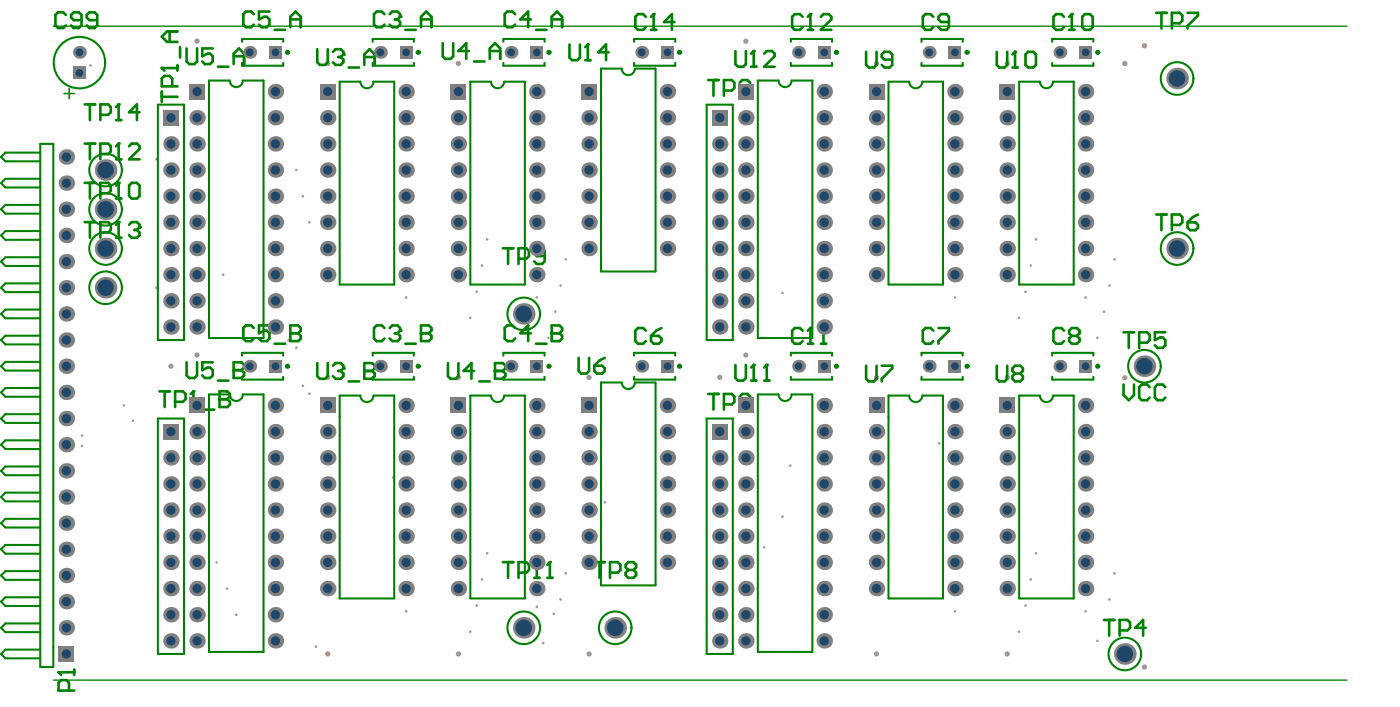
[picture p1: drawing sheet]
<svg xmlns="http://www.w3.org/2000/svg" width="453mm" height="229mm" viewBox="0 0 453 229" stroke-linecap="round" stroke-linejoin="round" font-family="sans-serif">
<g fill="#a6968d">
<circle cx="253.2" cy="167" r=".42"/>
<circle cx="253.2" cy="94.7" r=".42"/>
<circle cx="247.2" cy="177" r=".42"/>
<circle cx="255.7" cy="150.6" r=".42"/>
<circle cx="303.9" cy="143.4" r=".42"/>
<circle cx="43" cy="136" r=".42"/>
<circle cx="40.1" cy="131.1" r=".42"/>
<circle cx="26.6" cy="140.8" r=".42"/>
<circle cx="26.6" cy="144.2" r=".42"/>
<circle cx="50.6" cy="51.5" r=".42"/>
<circle cx="50.6" cy="93" r=".42"/>
<circle cx="195.7" cy="162.4" r=".42"/>
<circle cx="127.2" cy="154.4" r=".42"/>
<circle cx="100.1" cy="127.3" r=".42"/>
<circle cx="29.3" cy="21.2" r=".42"/>
<circle cx="360.6" cy="83.9" r=".42"/>
<circle cx="109.9" cy="134.7" r=".42"/>
<circle cx="287.5" cy="134.7" r=".42"/>
<circle cx="102.2" cy="209.1" r=".42"/>
<circle cx="106" cy="211.5" r=".85"/>
<circle cx="232.9" cy="122" r=".85"/>
<circle cx="190.6" cy="122" r=".85"/>
<circle cx="357.5" cy="200.5" r=".42"/>
<circle cx="355.1" cy="207.2" r=".42"/>
<circle cx="358.9" cy="193.8" r=".42"/>
<circle cx="360.6" cy="185.4" r=".42"/>
<circle cx="179.2" cy="198.5" r=".42"/>
<circle cx="175.8" cy="207.9" r=".42"/>
<circle cx="181.4" cy="193.8" r=".42"/>
<circle cx="183" cy="185.4" r=".42"/>
<circle cx="173.7" cy="196.2" r=".42"/>
<circle cx="76.4" cy="198.8" r=".42"/>
<circle cx="73.4" cy="190.3" r=".42"/>
<circle cx="70.1" cy="181.8" r=".42"/>
<circle cx="72.2" cy="88.8" r=".42"/>
<circle cx="55.3" cy="118.4" r=".85"/>
<circle cx="63.8" cy="114.8" r=".85"/>
<circle cx="100.1" cy="71.9" r=".42"/>
<circle cx="98" cy="63.4" r=".42"/>
<circle cx="98" cy="124.8" r=".42"/>
<circle cx="95.9" cy="55" r=".42"/>
<circle cx="95.9" cy="112.4" r=".42"/>
<circle cx="93.4" cy="110" r=".42"/>
<circle cx="131.4" cy="96.2" r=".42"/>
<circle cx="173.7" cy="96.2" r=".42"/>
<circle cx="131.4" cy="197.7" r=".42"/>
<circle cx="309" cy="197.7" r=".42"/>
<circle cx="351.3" cy="197.7" r=".42"/>
<circle cx="351.3" cy="96.2" r=".42"/>
<circle cx="309" cy="96.2" r=".42"/>
<circle cx="363.9" cy="122.1" r=".85"/>
<circle cx="370.3" cy="14.8" r=".85"/>
<circle cx="363.9" cy="20.5" r=".85"/>
<circle cx="370.3" cy="215.7" r=".85"/>
<circle cx="106" cy="20.5" r=".85"/>
<circle cx="148.3" cy="20.5" r=".85"/>
<circle cx="283.6" cy="20.5" r=".85"/>
<circle cx="325.9" cy="20.5" r=".85"/>
<circle cx="325.9" cy="122" r=".85"/>
<circle cx="283.6" cy="122" r=".85"/>
<circle cx="106" cy="122" r=".85"/>
<circle cx="241.3" cy="13.3" r=".85"/>
<circle cx="241.3" cy="114.8" r=".85"/>
<circle cx="148.3" cy="122" r=".85"/>
<circle cx="63.8" cy="13.3" r=".85"/>
<circle cx="190.6" cy="211.5" r=".85"/>
<circle cx="148.3" cy="211.5" r=".85"/>
<circle cx="283.6" cy="211.5" r=".85"/>
<circle cx="325.9" cy="211.5" r=".85"/>
<circle cx="355.1" cy="109.2" r=".42"/>
<circle cx="357.2" cy="100.8" r=".42"/>
<circle cx="358.9" cy="92.3" r=".42"/>
<circle cx="183" cy="83.9" r=".42"/>
<circle cx="181.4" cy="92.3" r=".42"/>
<circle cx="179.7" cy="100.8" r=".42"/>
<circle cx="177.5" cy="109.2" r=".42"/>
<circle cx="152.1" cy="204.3" r=".42"/>
<circle cx="154.2" cy="195.8" r=".42"/>
<circle cx="155.9" cy="187.3" r=".42"/>
<circle cx="157.6" cy="178.9" r=".42"/>
<circle cx="329.7" cy="204.3" r=".42"/>
<circle cx="331.8" cy="195.8" r=".42"/>
<circle cx="333.5" cy="187.3" r=".42"/>
<circle cx="335.2" cy="178.9" r=".42"/>
<circle cx="329.7" cy="102.8" r=".42"/>
<circle cx="331.8" cy="94.3" r=".42"/>
<circle cx="333.5" cy="85.9" r=".42"/>
<circle cx="335.2" cy="77.4" r=".42"/>
<circle cx="157.6" cy="77.4" r=".42"/>
<circle cx="155.9" cy="85.9" r=".42"/>
<circle cx="154.2" cy="94.3" r=".42"/>
<circle cx="152.1" cy="102.8" r=".42"/>
</g>
<g fill="none" stroke="#008000" stroke-width=".67">
<path d="M78.3 13.5v-.9h13.3v.9M120.6 13.5v-.9h13.3v.9M162.9 13.5v-.9h13.3v.9M205.1 13.5v-.9h13.4v.9M255.9 13.5v-.9h13.3v.9M298.2 13.5v-.9h13.3v.9M340.4 13.5v-.9h13.4v.9M51.1 33.8h8.4v76.2h-8.4zM74.3 26h-6.7v83.3h17.7v-83.3h-6.7M78.3 20.3v1h13.3v-1M116.6 26.4h-6.7v65.6h17.6v-65.6h-6.7M120.6 20.3v1h13.3v-1"/>
<path d="M158.9 26.4h-6.7v65.6h17.6v-65.6h-6.7M162.9 20.3v1h13.3v-1M201.2 22.2h-6.7v65.6h17.6v-65.6h-6.7M205.1 20.3v1h13.4v-1M228.6 33.8h8.5v76.2h-8.5zM251.9 26h-6.7v83.3h17.6v-83.3h-6.7M255.9 20.3v1h13.3v-1M294.2 26.4h-6.7v65.6h17.6v-65.6h-6.7M298.2 20.3v1h13.3v-1M336.5 26.4h-6.8v65.6h17.7v-65.6h-6.7M340.4 20.3v1h13.4v-1M13 46.5h4.2v169.2h-4.2z"/>
<path d="M13 57.8h-11.3l-1.4 1.4 1.4 1.4h11.3M13 49.3h-11.3l-1.4 1.5 1.4 1.4h11.3M13 74.7h-11.3l-1.4 1.4 1.4 1.4h11.3M13 66.3h-11.3l-1.4 1.4 1.4 1.4h11.3M13 91.6h-11.3l-1.4 1.4 1.4 1.5h11.3M13 83.2h-11.3l-1.4 1.4 1.4 1.4h11.3M13 117h-11.3l-1.4 1.4 1.4 1.4h11.3M13 108.5h-11.3l-1.4 1.5 1.4 1.4h11.3M13 100.1h-11.3l-1.4 1.4 1.4 1.4h11.3M78.3 115v-.9h13.3v.9M120.6 115v-.9h13.3v.9M162.9 115v-.9h13.3v.9"/>
<path d="M205.1 115v-.9h13.4v.9M255.9 115v-.9h13.3v.9M298.2 115v-.9h13.3v.9M340.4 115v-.9h13.4v.9M13 133.9h-11.3l-1.4 1.4 1.4 1.4h11.3M13 125.5h-11.3l-1.4 1.4 1.4 1.4h11.3M51.1 135.3h8.4v76.2h-8.4zM74.3 127.5h-6.7v83.3h17.7v-83.3h-6.7M78.3 121.8v.9h13.3v-.9M116.6 127.9h-6.7v65.6h17.6v-65.6h-6.7M120.6 121.8v.9h13.3v-.9M158.9 127.9h-6.7v65.6h17.6v-65.6h-6.7"/>
<path d="M162.9 121.8v.9h13.3v-.9M201.2 123.7h-6.7v65.6h17.6v-65.6h-6.7M205.1 121.8v.9h13.4v-.9M228.6 135.3h8.5v76.2h-8.5zM251.9 127.5h-6.7v83.3h17.6v-83.3h-6.7M255.9 121.8v.9h13.3v-.9M294.2 127.9h-6.7v65.6h17.6v-65.6h-6.7M298.2 121.8v.9h13.3v-.9M336.5 127.9h-6.8v65.6h17.7v-65.6h-6.7M340.4 121.8v.9h13.4v-.9M13 159.3h-11.3l-1.4 1.4 1.4 1.4h11.3M13 150.8h-11.3l-1.4 1.4 1.4 1.5h11.3"/>
<path d="M13 142.4h-11.3l-1.4 1.4 1.4 1.4h11.3M13 176.2h-11.3l-1.4 1.4 1.4 1.4h11.3M13 167.8h-11.3l-1.4 1.4 1.4 1.4h11.3M13 193.1h-11.3l-1.4 1.4 1.4 1.4h11.3M13 184.7h-11.3l-1.4 1.4 1.4 1.4h11.3M13 210h-11.3l-1.4 1.5 1.4 1.4h11.3M13 201.6h-11.3l-1.4 1.4 1.4 1.4h11.3"/>
</g>
<path d="M17.2 8.5h418.6M17.2 219.9h418.6" fill="none" stroke="#008000" stroke-width=".42"/>
<path d="M20.7 30.2h3.3M22.4 28.6v3.3" fill="none" stroke="#008000" stroke-width=".5"/>
<path d="M374.1 4.2h3.4M375.8 4.2v5M379.2 7.5h2.5l.8-.8v-1.7l-.8-.8h-2.5v5M384.2 4.2h3.4v.8l-3.4 3.4v.8M27.4 71.8h3.4M29.1 71.8v5.1M32.5 75.2h2.5l.9-.8v-1.7l-.9-.9h-2.5v5.1M37.5 76.9h1.7M38.4 71.8v5.1" fill="none" stroke="#008000" stroke-width=".85"/>
<circle cx="38.4" cy="71.8" r=".42" fill="#008000"/>
<path d="M38.4 71.8l-.9 .9M41.8 72.7l.8-.9h1.7l.8 .9v.8" fill="none" stroke="#008000" stroke-width=".85"/>
<circle cx="45.1" cy="73.5" r=".42" fill="#008000"/>
<path d="M27.4 59.1h3.4M29.1 59.1v5.1M38.4 59.1v5.1M32.5 62.5h2.5l.9-.8v-1.7l-.9-.9h-2.5v5.1M37.5 64.2h1.7M43.5 74.4h.8M44.3 74.4l.8 .8v.8l-.8 .9h-1.7l-.8-.9M45.1 73.5l-.8 .9" fill="none" stroke="#008000" stroke-width=".85"/>
<circle cx="38.4" cy="59.1" r=".42" fill="#008000"/>
<path d="M27.4 46.4h3.4M29.1 46.4v5.1M32.5 49.8h2.5l.9-.8v-1.7l-.9-.9h-2.5v5.1M37.5 51.5h1.7M38.4 59.1l-.9 .9M38.4 46.4v5.1M42.6 59.1h1.7l.8 .9v3.4l-.8 .8h-1.7l-.8-.8v-3.4z" fill="none" stroke="#008000" stroke-width=".85"/>
<circle cx="38.4" cy="46.4" r=".42" fill="#008000"/>
<g fill="none" stroke="#008000" stroke-width=".85">
<path d="M27.4 33.8h3.4M29.1 33.8v5M32.5 37.1h2.5l.9-.8v-1.7l-.9-.8h-2.5v5M37.5 38.8h1.7M38.4 33.8v5M38.4 46.4l-.9 .9M41.8 47.3l.8-.9h1.7l.8 .9v.8l-3.3 3.4h3.3M192.3 181.8h3.4M194 181.8v5M197.4 185.1h2.5l.8-.8v-1.7l-.8-.8h-2.5v5M203.3 184.3l-.9-.8v-.9l.9-.8h1.7l.8 .8v.9l-.8 .8M203.3 184.3l-.9 .8v.9l.9 .8h1.7l.8-.8v-.9l-.8-.8"/>
<path d="M203.3 184.3h1.7"/>
</g>
<circle cx="38.4" cy="33.8" r=".42" fill="#008000"/>
<path d="M38.4 33.8l-.9 .8M45.1 36.3h-3.3l2.5-2.5v5M162.7 80.3h3.4M164.4 80.3v5M167.8 83.7h2.5l.8-.9v-1.7l-.8-.8h-2.5v5M176.2 82.8h-2.5l-.9-.8v-.9l.9-.8h1.7l.8 .8v3.4l-.8 .8h-1.7l-.9-.8M162.7 181.8h3.4M164.4 181.8v5M167.8 185.1h2.5l.8-.8v-1.7l-.8-.8h-2.5v5M172.8 186.8h1.7M173.7 181.8v5" fill="none" stroke="#008000" stroke-width=".85"/>
<circle cx="173.7" cy="181.8" r=".42" fill="#008000"/>
<path d="M173.7 181.8l-.9 .8M177.1 186.8h1.7M177.9 181.8v5" fill="none" stroke="#008000" stroke-width=".85"/>
<circle cx="177.9" cy="181.8" r=".42" fill="#008000"/>
<path d="M229.2 25.9h3.3M230.8 25.9v5.1M234.2 29.3h2.6l.8-.9v-1.7l-.8-.8h-2.6v5.1M239.3 26.7l.8-.8h1.7l.9 .8v.9M177.9 181.8l-.8 .8" fill="none" stroke="#008000" stroke-width=".85"/>
<circle cx="242.7" cy="27.6" r=".42" fill="#008000"/>
<path d="M241 28.4h.8M241.8 28.4l.9 .9v.8l-.9 .9h-1.7l-.8-.9M242.7 27.6l-.9 .8M51.6 126.5h3.4M53.3 126.5v5.1M56.7 129.9h2.5l.8-.8v-1.7l-.8-.9h-2.5v5.1M61.7 131.6h1.7M62.6 126.5v5.1M229.2 127.4h3.3M230.8 127.4v5.1M234.2 130.8h2.6l.8-.9v-1.7l-.8-.8h-2.6v5.1M239.3 128.2l.8-.8h1.7l.9 .8v.9l-3.4 3.4h3.4" fill="none" stroke="#008000" stroke-width=".85"/>
<circle cx="62.6" cy="126.5" r=".42" fill="#008000"/>
<path d="M62.6 126.5l-.9 .9M66 132.5h3.3M71 126.5v5.1h2.6l.8-.8v-.9l-.8-.8h-2.6" fill="none" stroke="#008000" stroke-width=".85"/>
<circle cx="71" cy="129.1" r=".42" fill="#008000"/>
<path d="M52.3 29.6v3.4M52.3 31.3h5.1M52.3 22h5.1M55.7 27.9v-2.5l-.8-.9h-1.7l-.9 .9v2.5h5.1M57.4 21.2v1.6M71 126.5h2.6l.8 .9v.8l-.8 .9h-2.6" fill="none" stroke="#008000" stroke-width=".85"/>
<circle cx="52.3" cy="22" r=".42" fill="#008000"/>
<path d="M54.9 10.2v3.3M57.4 10.2h-3.4l-1.7 1.7 1.7 1.6h3.4M58.3 15.2v3.4M208.9 5.4l-.8-.8h-1.7l-.8 .8v3.4l.8 .9h1.7l.8-.9M210.6 9.7h1.7M211.5 4.6v5.1M52.3 22l.9 .8" fill="none" stroke="#008000" stroke-width=".85"/>
<circle cx="211.5" cy="4.6" r=".42" fill="#008000"/>
<path d="M211.5 4.6l-.9 .8M218.2 7.1h-3.3l2.5-2.5v5.1M259.7 5.4l-.9-.8h-1.7l-.8 .8v3.4l.8 .9h1.7l.9-.9M261.4 9.7h1.7M262.2 4.6v5.1" fill="none" stroke="#008000" stroke-width=".85"/>
<circle cx="262.2" cy="4.6" r=".42" fill="#008000"/>
<path d="M262.2 4.6l-.8 .8M265.6 5.4l.8-.8h1.7l.9 .8v.9l-3.4 3.4h3.4M259.7 106.9l-.9-.8h-1.7l-.8 .8v3.4l.8 .8h1.7l.9-.8M261.4 111.1h1.7M262.2 106.1v5" fill="none" stroke="#008000" stroke-width=".85"/>
<circle cx="262.2" cy="106.1" r=".42" fill="#008000"/>
<path d="M262.2 106.1l-.8 .8M265.6 111.1h1.7M266.4 106.1v5" fill="none" stroke="#008000" stroke-width=".85"/>
<circle cx="266.4" cy="106.1" r=".42" fill="#008000"/>
<path d="M344.2 5.4l-.8-.8h-1.7l-.8 .8v3.4l.8 .9h1.7l.8-.9M345.9 9.7h1.7M346.8 4.6v5.1M266.4 106.1l-.8 .8" fill="none" stroke="#008000" stroke-width=".85"/>
<circle cx="346.8" cy="4.6" r=".42" fill="#008000"/>
<g fill="none" stroke="#008000" stroke-width=".85">
<path d="M302 5.4l-.9-.8h-1.7l-.8 .8v3.4l.8 .9h1.7l.9-.9M307 7.1h-2.5l-.9-.8v-.9l.9-.8h1.7l.8 .8v3.4l-.8 .9h-1.7l-.9-.9M346.8 4.6l-.9 .8M351 4.6h1.7l.8 .8v3.4l-.8 .9h-1.7l-.8-.9v-3.4zM82.1 106.1l-.8-.9h-1.7l-.9 .9v3.4l.9 .8h1.7l.8-.8M87.2 105.2h-3.4v2.6l1.7-.9h.8l.9 .9v1.7l-.9 .8h-1.7l-.8-.8M88.9 111.1h3.3M93.9 105.2v5.1h2.6l.8-.8v-.9l-.8-.8h-2.6M208.9 106.9l-.8-.8h-1.7l-.8 .8v3.4l.8 .8h1.7l.8-.8M210.6 108.6h2.6l.8 .9v.8l-.8 .8h-1.7l-.9-.8zM214 106.1l-1.7 .8-1.7 1.7M302 106.9l-.9-.8h-1.7l-.8 .8v3.4l.8 .8h1.7l.9-.8"/>
<path d="M303.6 106.1h3.4v.8l-3.4 3.4v.8M344.2 106.9l-.8-.8h-1.7l-.8 .8v3.4l.8 .8h1.7l.8-.8M346.8 108.6l-.9-.8v-.9l.9-.8h1.7l.8 .8v.9l-.8 .8M346.8 108.6l-.9 .9v.8l.9 .8h1.7l.8-.8v-.8l-.8-.9M346.8 108.6h1.7"/>
</g>
<circle cx="93.9" cy="107.8" r=".42" fill="#008000"/>
<path d="M82.1 4.6l-.8-.9h-1.7l-.9 .9v3.4l.9 .8h1.7l.8-.8M87.2 3.7h-3.4v2.6l1.7-.9h.8l.9 .9v1.7l-.9 .8h-1.7l-.8-.8M88.9 9.7h3.3M93.9 8.8v-3.4l1.7-1.7 1.7 1.7v3.4M93.9 6.3h3.4M93.9 105.2h2.6l.8 .9v.8l-.8 .9h-2.6M166.7 106.1l-.9-.9h-1.7l-.8 .9v3.4l.8 .8h1.7l.9-.8M171.7 107.8h-3.3l2.5-2.6v5.1M173.4 111.1h3.4M178.5 105.2v5.1h2.5l.9-.8v-.9l-.9-.8h-2.5" fill="none" stroke="#008000" stroke-width=".85"/>
<circle cx="178.5" cy="107.8" r=".42" fill="#008000"/>
<path d="M166.7 4.6l-.9-.9h-1.7l-.8 .9v3.4l.8 .8h1.7l.9-.8M171.7 6.3h-3.3l2.5-2.6v5.1M173.4 9.7h3.4M178.5 8.8v-3.4l1.7-1.7 1.7 1.7v3.4M178.5 6.3h3.4M124.4 106.1l-.9-.9h-1.7l-.8 .9v3.4l.8 .8h1.7l.9-.8M126.1 106.1l.8-.9h1.7l.9 .9v.8M178.5 105.2h2.5l.9 .9v.8l-.9 .9h-2.5" fill="none" stroke="#008000" stroke-width=".85"/>
<circle cx="129.5" cy="106.9" r=".42" fill="#008000"/>
<path d="M127.8 107.8h.8M128.6 107.8l.9 .8v.9l-.9 .8h-1.7l-.8-.8M129.5 106.9l-.9 .9M131.1 111.1h3.4M136.2 105.2v5.1h2.6l.8-.8v-.9l-.8-.8h-2.6" fill="none" stroke="#008000" stroke-width=".85"/>
<circle cx="136.2" cy="107.8" r=".42" fill="#008000"/>
<path d="M124.4 4.6l-.9-.9h-1.7l-.8 .9v3.4l.8 .8h1.7l.9-.8M126.1 4.6l.8-.9h1.7l.9 .9v.8M136.2 105.2h2.6l.8 .9v.8l-.8 .9h-2.6" fill="none" stroke="#008000" stroke-width=".85"/>
<circle cx="129.5" cy="5.4" r=".42" fill="#008000"/>
<g fill="none" stroke="#008000" stroke-width=".85">
<path d="M127.8 6.3h.8M128.6 6.3l.9 .8v.9l-.9 .8h-1.7l-.8-.8M129.5 5.4l-.9 .9M131.1 9.7h3.4M136.2 6.3h3.4M136.2 8.8v-3.4l1.7-1.7 1.7 1.7v3.4M184.3 14.4v4.2l.8 .9h1.7l.8-.9v-4.2M189.3 19.5h1.7M190.2 14.4v5.1M374.1 69.4h3.4M375.8 69.4v5M379.2 72.7h2.5l.8-.8v-1.7l-.8-.8h-2.5v5"/>
<path d="M384.2 71.9h2.6l.8 .8v.9l-.8 .8h-1.7l-.9-.8zM387.6 69.4l-1.7 .8-1.7 1.7M363.5 107.4h3.4M365.2 107.4v5.1M368.6 110.8h2.5l.9-.8v-1.7l-.9-.9h-2.5v5.1M377 107.4h-3.3v2.6l1.7-.9h.8l.8 .9v1.6l-.8 .9h-1.7l-.8-.9M363.5 124.3v3.4l1.7 1.7 1.7-1.7v-3.4M372 125.2l-.9-.9h-1.7l-.8 .9v3.4l.8 .8h1.7l.9-.8M377 125.2l-.8-.9h-1.7l-.8 .9v3.4l.8 .8h1.7l.8-.8M357.2 200.5h3.4M358.9 200.5v5M362.2 203.8h2.6l.8-.8v-1.7l-.8-.8h-2.6v5"/>
<path d="M370.7 203h-3.4l2.6-2.5v5"/>
</g>
<circle cx="190.2" cy="14.4" r=".42" fill="#008000"/>
<path d="M21.3 4.8l-.8-.8h-1.7l-.9 .8v3.4l.9 .9h1.7l.8-.9M26.4 6.5h-2.6l-.8-.8v-.9l.8-.8h1.7l.9 .8v3.4l-.9 .9h-1.7l-.8-.9M31.5 6.5h-2.6l-.8-.8v-.9l.8-.8h1.7l.9 .8v3.4l-.9 .9h-1.7l-.8-.9M190.2 14.4l-.9 .8M196.9 16.9h-3.3l2.5-2.5v5.1M322.5 16.8v4.2l.8 .8h1.7l.9-.8v-4.2M328.4 16.8v5M327.6 21.8h1.7" fill="none" stroke="#008000" stroke-width=".85"/>
<circle cx="328.4" cy="16.8" r=".42" fill="#008000"/>
<path d="M237.9 16.5v4.2l.9 .9h1.7l.8-.9v-4.2M243.9 16.5v5.1M328.4 16.8l-.8 .8M332.6 16.8h1.7l.9 .8v3.4l-.9 .8h-1.7l-.8-.8v-3.4zM243 21.6h1.7" fill="none" stroke="#008000" stroke-width=".85"/>
<circle cx="243.9" cy="16.5" r=".42" fill="#008000"/>
<path d="M243.9 16.5l-.9 .8M247.2 17.3l.9-.8h1.7l.8 .8v.9l-3.4 3.4h3.4M237.9 118v4.2l.9 .9h1.7l.8-.9v-4.2M243.9 118v5.1M243 123.1h1.7" fill="none" stroke="#008000" stroke-width=".85"/>
<circle cx="243.9" cy="118" r=".42" fill="#008000"/>
<path d="M243.9 118l-.9 .8M248.1 118v5.1M247.2 123.1h1.7" fill="none" stroke="#008000" stroke-width=".85"/>
<circle cx="248.1" cy="118" r=".42" fill="#008000"/>
<g fill="none" stroke="#008000" stroke-width=".85">
<path d="M280.2 16.8v4.2l.9 .8h1.7l.8-.8v-4.2M288.7 19.3h-2.6l-.8-.9v-.8l.8-.8h1.7l.9 .8v3.4l-.9 .8h-1.7l-.8-.8M60.4 117.1v4.3l.8 .8h1.7l.9-.8v-4.3M68.8 117.1h-3.4v2.6l1.7-.9h.9l.8 .9v1.7l-.8 .8h-1.7l-.9-.8M75.6 117.1v5.1h2.5l.9-.8v-.9l-.9-.8h-2.5M187.2 115.7v4.2l.9 .9h1.6l.9-.9v-4.2M192.3 118.2h2.5l.9 .9v.8l-.9 .9h-1.7l-.8-.9zM195.7 115.7l-1.7 .9-1.7 1.6M248.1 118l-.9 .8M280.2 118.2v4.3l.9 .8h1.7l.8-.8v-4.3M285.3 118.2h3.4v.9l-3.4 3.4v.8M322.5 118.2v4.3l.8 .8h1.7l.9-.8v-4.3"/>
<path d="M70.5 123.1h3.4M328.4 120.8l-.8 .8v.9l.8 .8h1.7l.9-.8v-.9l-.9-.8M328.4 120.8l-.8-.9v-.8l.8-.9h1.7l.9 .9v.8l-.9 .9M328.4 120.8h1.7"/>
</g>
<circle cx="75.6" cy="119.7" r=".42" fill="#008000"/>
<path d="M60.4 15.7v4.2l.8 .8h1.7l.9-.8v-4.2M68.8 15.7h-3.4v2.5l1.7-.9h.9l.8 .9v1.7l-.8 .8h-1.7l-.9-.8M75.6 18.2h3.4M70.5 21.6h3.4M75.6 20.7v-3.4l1.7-1.6 1.7 1.6v3.4M75.6 117.1h2.5l.9 .9v.8l-.9 .9h-2.5M144.9 117.4v4.2l.9 .9h1.7l.8-.9v-4.2M153.4 119.9h-3.4l2.5-2.5v5.1M160.1 117.4v5.1h2.6l.8-.9v-.8l-.8-.9h-2.6M155.1 123.3h3.4" fill="none" stroke="#008000" stroke-width=".85"/>
<circle cx="160.1" cy="119.9" r=".42" fill="#008000"/>
<path d="M143.2 14v4.2l.9 .8h1.7l.8-.8v-4.2M151.7 16.5h-3.4l2.6-2.5v5M153.4 19.9h3.4M158.5 16.5h3.3M158.5 19v-3.3l1.7-1.7 1.6 1.7v3.3M102.7 117.4v4.2l.8 .9h1.7l.8-.9v-4.2M107.7 118.2l.9-.8h1.7l.8 .8v.9M160.1 117.4h2.6l.8 .8v.9l-.8 .8h-2.6" fill="none" stroke="#008000" stroke-width=".85"/>
<circle cx="111.1" cy="119.1" r=".42" fill="#008000"/>
<path d="M109.4 119.9h.9M110.3 119.9l.8 .9v.8l-.8 .9h-1.7l-.9-.9M111.1 119.1l-.8 .8M117.9 117.4v5.1h2.5l.9-.9v-.8l-.9-.9h-2.5M112.8 123.3h3.4" fill="none" stroke="#008000" stroke-width=".85"/>
<circle cx="117.9" cy="119.9" r=".42" fill="#008000"/>
<path d="M102.7 15.9v4.2l.8 .9h1.7l.8-.9v-4.2M107.7 16.8l.9-.9h1.7l.8 .9v.8M117.9 117.4h2.5l.9 .8v.9l-.9 .8h-2.5" fill="none" stroke="#008000" stroke-width=".85"/>
<circle cx="111.1" cy="17.6" r=".42" fill="#008000"/>
<path d="M109.4 18.4h.9M110.3 18.4l.8 .9v.8l-.8 .9h-1.7l-.9-.9M111.1 17.6l-.8 .8M117.9 18.4h3.4M112.8 21.8h3.4M117.9 21v-3.4l1.7-1.7 1.7 1.7v3.4M18.9 217.4h5.1M24 216.5v1.7M22.3 223.3v-2.5l-.8-.9h-1.7l-.9 .9v2.5h5.1" fill="none" stroke="#008000" stroke-width=".85"/>
<circle cx="18.9" cy="217.4" r=".42" fill="#008000"/>
<path d="M18.9 217.4l.9 .8" fill="none" stroke="#008000" stroke-width=".85"/>
<g fill="none" stroke="#008000" stroke-width=".67">
<path d="M74.3 26a2.11 2.11 0 0 0 2.1 2.2 2.11 2.11 0 0 0 2.2-2.2M116.6 26.4a2.11 2.11 0 0 0 2.1 2.1 2.11 2.11 0 0 0 2.1-2.1M158.9 26.4a2.11 2.11 0 0 0 2.1 2.1 2.11 2.11 0 0 0 2.1-2.1M201.2 22.2a2.11 2.11 0 0 0 2.1 2.1 2.11 2.11 0 0 0 2.1-2.1M251.9 26a2.11 2.11 0 0 0 2.1 2.2 2.11 2.11 0 0 0 2.1-2.2M294.2 26.4a2.11 2.11 0 0 0 2.1 2.1 2.11 2.11 0 0 0 2.1-2.1M336.5 26.4a2.11 2.11 0 0 0 2.1 2.1 2.11 2.11 0 0 0 2.1-2.1M74.3 127.5a2.11 2.11 0 0 0 2.1 2.2 2.11 2.11 0 0 0 2.2-2.2M116.6 127.9a2.11 2.11 0 0 0 2.1 2.1 2.11 2.11 0 0 0 2.1-2.1M158.9 127.9a2.11 2.11 0 0 0 2.1 2.1 2.11 2.11 0 0 0 2.1-2.1M201.2 123.7a2.11 2.11 0 0 0 2.1 2.1 2.11 2.11 0 0 0 2.1-2.1M251.9 127.5a2.11 2.11 0 0 0 2.1 2.2 2.11 2.11 0 0 0 2.1-2.2"/>
<path d="M294.2 127.9a2.11 2.11 0 0 0 2.1 2.1 2.11 2.11 0 0 0 2.1-2.1M336.5 127.9a2.11 2.11 0 0 0 2.1 2.1 2.11 2.11 0 0 0 2.1-2.1"/>
<circle cx="25.7" cy="20.3" r="8.3"/>
<circle cx="380.8" cy="25.4" r="5.3"/>
<circle cx="34.2" cy="55" r="5.3"/>
<circle cx="34.2" cy="67.7" r="5.3"/>
<circle cx="34.2" cy="80.4" r="5.3"/>
<circle cx="34.2" cy="93" r="5.3"/>
<circle cx="380.8" cy="80.4" r="5.3"/>
<circle cx="169.5" cy="101.5" r="5.3"/>
<circle cx="370.3" cy="118.4" r="5.3"/>
<circle cx="169.5" cy="203" r="5.3"/>
<circle cx="199" cy="203" r="5.3"/>
<circle cx="363.9" cy="211.5" r="5.3"/>
</g>
<g fill="none" stroke="#008000" stroke-width=".83">
<circle cx="93" cy="16.9" r=".42"/>
<circle cx="135.3" cy="16.9" r=".42"/>
<circle cx="177.6" cy="16.9" r=".42"/>
<circle cx="219.9" cy="16.9" r=".42"/>
<circle cx="270.6" cy="16.9" r=".42"/>
<circle cx="312.9" cy="16.9" r=".42"/>
<circle cx="355.2" cy="16.9" r=".42"/>
<circle cx="93" cy="118.4" r=".42"/>
<circle cx="135.3" cy="118.4" r=".42"/>
<circle cx="177.6" cy="118.4" r=".42"/>
<circle cx="219.9" cy="118.4" r=".42"/>
<circle cx="270.6" cy="118.4" r=".42"/>
<circle cx="312.9" cy="118.4" r=".42"/>
<circle cx="355.2" cy="118.4" r=".42"/>
</g>
<circle cx="21.5" cy="194.5" r="2.5" fill="#808080"/>
<circle cx="21.5" cy="194.5" r="1.5" fill="#1f4769"/>
<circle cx="21.5" cy="177.6" r="2.5" fill="#808080"/>
<circle cx="21.5" cy="177.6" r="1.5" fill="#1f4769"/>
<circle cx="21.5" cy="186.1" r="2.5" fill="#808080"/>
<circle cx="21.5" cy="186.1" r="1.5" fill="#1f4769"/>
<circle cx="21.5" cy="203" r="2.5" fill="#808080"/>
<circle cx="21.5" cy="203" r="1.5" fill="#1f4769"/>
<path d="M19 209h5v4.9h-5z" fill-rule="evenodd" fill="#808080"/>
<circle cx="21.5" cy="211.5" r="1.5" fill="#1f4769"/>
<circle cx="21.5" cy="169.2" r="2.5" fill="#808080"/>
<circle cx="21.5" cy="169.2" r="1.5" fill="#1f4769"/>
<circle cx="55.3" cy="207.2" r="2.5" fill="#808080"/>
<circle cx="55.3" cy="207.2" r="1.5" fill="#1f4769"/>
<circle cx="55.3" cy="198.8" r="2.5" fill="#808080"/>
<circle cx="55.3" cy="198.8" r="1.5" fill="#1f4769"/>
<circle cx="55.3" cy="190.3" r="2.5" fill="#808080"/>
<circle cx="55.3" cy="190.3" r="1.5" fill="#1f4769"/>
<circle cx="55.3" cy="181.8" r="2.5" fill="#808080"/>
<circle cx="55.3" cy="181.8" r="1.5" fill="#1f4769"/>
<circle cx="55.3" cy="173.4" r="2.5" fill="#808080"/>
<circle cx="55.3" cy="173.4" r="1.5" fill="#1f4769"/>
<circle cx="55.3" cy="164.9" r="2.5" fill="#808080"/>
<circle cx="55.3" cy="164.9" r="1.5" fill="#1f4769"/>
<circle cx="63.8" cy="181.8" r="2.5" fill="#808080"/>
<circle cx="63.8" cy="181.8" r="1.5" fill="#1f4769"/>
<circle cx="63.8" cy="190.3" r="2.5" fill="#808080"/>
<circle cx="63.8" cy="190.3" r="1.5" fill="#1f4769"/>
<circle cx="63.8" cy="198.8" r="2.5" fill="#808080"/>
<circle cx="63.8" cy="198.8" r="1.5" fill="#1f4769"/>
<circle cx="63.8" cy="207.2" r="2.5" fill="#808080"/>
<circle cx="63.8" cy="207.2" r="1.5" fill="#1f4769"/>
<circle cx="63.8" cy="173.4" r="2.5" fill="#808080"/>
<circle cx="63.8" cy="173.4" r="1.5" fill="#1f4769"/>
<circle cx="89.1" cy="207.2" r="2.5" fill="#808080"/>
<circle cx="89.1" cy="207.2" r="1.5" fill="#1f4769"/>
<circle cx="89.1" cy="190.3" r="2.5" fill="#808080"/>
<circle cx="89.1" cy="190.3" r="1.5" fill="#1f4769"/>
<circle cx="89.1" cy="198.8" r="2.5" fill="#808080"/>
<circle cx="89.1" cy="198.8" r="1.5" fill="#1f4769"/>
<circle cx="89.1" cy="181.8" r="2.5" fill="#808080"/>
<circle cx="89.1" cy="181.8" r="1.5" fill="#1f4769"/>
<circle cx="89.1" cy="173.4" r="2.5" fill="#808080"/>
<circle cx="89.1" cy="173.4" r="1.5" fill="#1f4769"/>
<circle cx="89.1" cy="164.9" r="2.5" fill="#808080"/>
<circle cx="89.1" cy="164.9" r="1.5" fill="#1f4769"/>
<circle cx="106" cy="190.3" r="2.5" fill="#808080"/>
<circle cx="106" cy="190.3" r="1.5" fill="#1f4769"/>
<circle cx="106" cy="181.8" r="2.5" fill="#808080"/>
<circle cx="106" cy="181.8" r="1.5" fill="#1f4769"/>
<circle cx="106" cy="173.4" r="2.5" fill="#808080"/>
<circle cx="106" cy="173.4" r="1.5" fill="#1f4769"/>
<circle cx="106" cy="164.9" r="2.5" fill="#808080"/>
<circle cx="106" cy="164.9" r="1.5" fill="#1f4769"/>
<circle cx="21.5" cy="160.7" r="2.5" fill="#808080"/>
<circle cx="21.5" cy="160.7" r="1.5" fill="#1f4769"/>
<circle cx="21.5" cy="152.2" r="2.5" fill="#808080"/>
<circle cx="21.5" cy="152.2" r="1.5" fill="#1f4769"/>
<circle cx="21.5" cy="143.8" r="2.5" fill="#808080"/>
<circle cx="21.5" cy="143.8" r="1.5" fill="#1f4769"/>
<circle cx="21.5" cy="135.3" r="2.5" fill="#808080"/>
<circle cx="21.5" cy="135.3" r="1.5" fill="#1f4769"/>
<circle cx="21.5" cy="126.9" r="2.5" fill="#808080"/>
<circle cx="21.5" cy="126.9" r="1.5" fill="#1f4769"/>
<circle cx="21.5" cy="118.4" r="2.5" fill="#808080"/>
<circle cx="21.5" cy="118.4" r="1.5" fill="#1f4769"/>
<circle cx="55.3" cy="156.5" r="2.5" fill="#808080"/>
<circle cx="55.3" cy="156.5" r="1.5" fill="#1f4769"/>
<path d="M52.8 137.1h5v5h-5z" fill-rule="evenodd" fill="#808080"/>
<circle cx="55.3" cy="139.6" r="1.5" fill="#1f4769"/>
<circle cx="55.3" cy="148" r="2.5" fill="#808080"/>
<circle cx="55.3" cy="148" r="1.5" fill="#1f4769"/>
<circle cx="63.8" cy="164.9" r="2.5" fill="#808080"/>
<circle cx="63.8" cy="164.9" r="1.5" fill="#1f4769"/>
<circle cx="63.8" cy="156.5" r="2.5" fill="#808080"/>
<circle cx="63.8" cy="156.5" r="1.5" fill="#1f4769"/>
<path d="M61.3 128.6h5v5h-5z" fill-rule="evenodd" fill="#808080"/>
<circle cx="63.8" cy="131.1" r="1.5" fill="#1f4769"/>
<circle cx="63.8" cy="139.6" r="2.5" fill="#808080"/>
<circle cx="63.8" cy="139.6" r="1.5" fill="#1f4769"/>
<circle cx="63.8" cy="148" r="2.5" fill="#808080"/>
<circle cx="63.8" cy="148" r="1.5" fill="#1f4769"/>
<circle cx="80.8" cy="118.4" r="2.08" fill="#808080"/>
<circle cx="80.8" cy="118.4" r="1.25" fill="#1f4769"/>
<circle cx="89.1" cy="156.5" r="2.5" fill="#808080"/>
<circle cx="89.1" cy="156.5" r="1.5" fill="#1f4769"/>
<circle cx="89.1" cy="148" r="2.5" fill="#808080"/>
<circle cx="89.1" cy="148" r="1.5" fill="#1f4769"/>
<path d="M87 116.3h4.2v4.2h-4.2z" fill-rule="evenodd" fill="#808080"/>
<circle cx="89.1" cy="118.4" r="1.25" fill="#1f4769"/>
<circle cx="89.1" cy="131.1" r="2.5" fill="#808080"/>
<circle cx="89.1" cy="131.1" r="1.5" fill="#1f4769"/>
<circle cx="89.1" cy="139.6" r="2.5" fill="#808080"/>
<circle cx="89.1" cy="139.6" r="1.5" fill="#1f4769"/>
<circle cx="106" cy="156.5" r="2.5" fill="#808080"/>
<circle cx="106" cy="156.5" r="1.5" fill="#1f4769"/>
<circle cx="106" cy="139.6" r="2.5" fill="#808080"/>
<circle cx="106" cy="139.6" r="1.5" fill="#1f4769"/>
<circle cx="106" cy="148" r="2.5" fill="#808080"/>
<circle cx="106" cy="148" r="1.5" fill="#1f4769"/>
<path d="M103.5 128.6h5v5h-5z" fill-rule="evenodd" fill="#808080"/>
<circle cx="106" cy="131.1" r="1.5" fill="#1f4769"/>
<circle cx="131.4" cy="190.3" r="2.5" fill="#808080"/>
<circle cx="131.4" cy="190.3" r="1.5" fill="#1f4769"/>
<circle cx="131.4" cy="181.8" r="2.5" fill="#808080"/>
<circle cx="131.4" cy="181.8" r="1.5" fill="#1f4769"/>
<circle cx="131.4" cy="173.4" r="2.5" fill="#808080"/>
<circle cx="131.4" cy="173.4" r="1.5" fill="#1f4769"/>
<circle cx="131.4" cy="164.9" r="2.5" fill="#808080"/>
<circle cx="131.4" cy="164.9" r="1.5" fill="#1f4769"/>
<circle cx="148.3" cy="190.3" r="2.5" fill="#808080"/>
<circle cx="148.3" cy="190.3" r="1.5" fill="#1f4769"/>
<circle cx="148.3" cy="181.8" r="2.5" fill="#808080"/>
<circle cx="148.3" cy="181.8" r="1.5" fill="#1f4769"/>
<circle cx="148.3" cy="173.4" r="2.5" fill="#808080"/>
<circle cx="148.3" cy="173.4" r="1.5" fill="#1f4769"/>
<circle cx="148.3" cy="164.9" r="2.5" fill="#808080"/>
<circle cx="148.3" cy="164.9" r="1.5" fill="#1f4769"/>
<circle cx="169.5" cy="203" r="3.5" fill="#808080"/>
<circle cx="169.5" cy="203" r="2.66" fill="#1f4769"/>
<circle cx="173.7" cy="190.3" r="2.5" fill="#808080"/>
<circle cx="173.7" cy="190.3" r="1.5" fill="#1f4769"/>
<circle cx="173.7" cy="181.8" r="2.5" fill="#808080"/>
<circle cx="173.7" cy="181.8" r="1.5" fill="#1f4769"/>
<circle cx="173.7" cy="173.4" r="2.5" fill="#808080"/>
<circle cx="173.7" cy="173.4" r="1.5" fill="#1f4769"/>
<circle cx="173.7" cy="164.9" r="2.5" fill="#808080"/>
<circle cx="173.7" cy="164.9" r="1.5" fill="#1f4769"/>
<circle cx="190.6" cy="181.8" r="2.5" fill="#808080"/>
<circle cx="190.6" cy="181.8" r="1.5" fill="#1f4769"/>
<circle cx="190.6" cy="173.4" r="2.5" fill="#808080"/>
<circle cx="190.6" cy="173.4" r="1.5" fill="#1f4769"/>
<circle cx="199" cy="203" r="3.5" fill="#808080"/>
<circle cx="199" cy="203" r="2.66" fill="#1f4769"/>
<circle cx="216" cy="181.8" r="2.5" fill="#808080"/>
<circle cx="216" cy="181.8" r="1.5" fill="#1f4769"/>
<circle cx="216" cy="173.4" r="2.5" fill="#808080"/>
<circle cx="216" cy="173.4" r="1.5" fill="#1f4769"/>
<circle cx="216" cy="164.9" r="2.5" fill="#808080"/>
<circle cx="216" cy="164.9" r="1.5" fill="#1f4769"/>
<circle cx="232.9" cy="173.4" r="2.5" fill="#808080"/>
<circle cx="232.9" cy="173.4" r="1.5" fill="#1f4769"/>
<circle cx="123.1" cy="118.4" r="2.08" fill="#808080"/>
<circle cx="123.1" cy="118.4" r="1.25" fill="#1f4769"/>
<circle cx="131.4" cy="156.5" r="2.5" fill="#808080"/>
<circle cx="131.4" cy="156.5" r="1.5" fill="#1f4769"/>
<circle cx="131.4" cy="148" r="2.5" fill="#808080"/>
<circle cx="131.4" cy="148" r="1.5" fill="#1f4769"/>
<circle cx="131.4" cy="139.6" r="2.5" fill="#808080"/>
<circle cx="131.4" cy="139.6" r="1.5" fill="#1f4769"/>
<circle cx="131.4" cy="131.1" r="2.5" fill="#808080"/>
<circle cx="131.4" cy="131.1" r="1.5" fill="#1f4769"/>
<circle cx="148.3" cy="156.5" r="2.5" fill="#808080"/>
<circle cx="148.3" cy="156.5" r="1.5" fill="#1f4769"/>
<circle cx="148.3" cy="148" r="2.5" fill="#808080"/>
<circle cx="148.3" cy="148" r="1.5" fill="#1f4769"/>
<circle cx="148.3" cy="139.6" r="2.5" fill="#808080"/>
<circle cx="148.3" cy="139.6" r="1.5" fill="#1f4769"/>
<path d="M145.8 128.6h5v5h-5z" fill-rule="evenodd" fill="#808080"/>
<circle cx="148.3" cy="131.1" r="1.5" fill="#1f4769"/>
<circle cx="165.4" cy="118.4" r="2.08" fill="#808080"/>
<circle cx="165.4" cy="118.4" r="1.25" fill="#1f4769"/>
<circle cx="173.7" cy="156.5" r="2.5" fill="#808080"/>
<circle cx="173.7" cy="156.5" r="1.5" fill="#1f4769"/>
<circle cx="173.7" cy="148" r="2.5" fill="#808080"/>
<circle cx="173.7" cy="148" r="1.5" fill="#1f4769"/>
<circle cx="173.7" cy="139.6" r="2.5" fill="#808080"/>
<circle cx="173.7" cy="139.6" r="1.5" fill="#1f4769"/>
<circle cx="173.7" cy="131.1" r="2.5" fill="#808080"/>
<circle cx="173.7" cy="131.1" r="1.5" fill="#1f4769"/>
<circle cx="190.6" cy="164.9" r="2.5" fill="#808080"/>
<circle cx="190.6" cy="164.9" r="1.5" fill="#1f4769"/>
<circle cx="190.6" cy="156.5" r="2.5" fill="#808080"/>
<circle cx="190.6" cy="156.5" r="1.5" fill="#1f4769"/>
<circle cx="190.6" cy="148" r="2.5" fill="#808080"/>
<circle cx="190.6" cy="148" r="1.5" fill="#1f4769"/>
<circle cx="190.6" cy="139.6" r="2.5" fill="#808080"/>
<circle cx="190.6" cy="139.6" r="1.5" fill="#1f4769"/>
<path d="M188.1 128.6h5v5h-5z" fill-rule="evenodd" fill="#808080"/>
<circle cx="190.6" cy="131.1" r="1.5" fill="#1f4769"/>
<circle cx="207.6" cy="118.4" r="2.08" fill="#808080"/>
<circle cx="207.6" cy="118.4" r="1.25" fill="#1f4769"/>
<circle cx="216" cy="156.5" r="2.5" fill="#808080"/>
<circle cx="216" cy="156.5" r="1.5" fill="#1f4769"/>
<circle cx="216" cy="148" r="2.5" fill="#808080"/>
<circle cx="216" cy="148" r="1.5" fill="#1f4769"/>
<circle cx="216" cy="139.6" r="2.5" fill="#808080"/>
<circle cx="216" cy="139.6" r="1.5" fill="#1f4769"/>
<circle cx="216" cy="131.1" r="2.5" fill="#808080"/>
<circle cx="216" cy="131.1" r="1.5" fill="#1f4769"/>
<path d="M213.9 116.3h4.1v4.2h-4.1z" fill-rule="evenodd" fill="#808080"/>
<circle cx="216" cy="118.4" r="1.25" fill="#1f4769"/>
<circle cx="232.9" cy="164.9" r="2.5" fill="#808080"/>
<circle cx="232.9" cy="164.9" r="1.5" fill="#1f4769"/>
<path d="M230.4 137.1h5v5h-5z" fill-rule="evenodd" fill="#808080"/>
<circle cx="232.9" cy="139.6" r="1.5" fill="#1f4769"/>
<circle cx="21.5" cy="110" r="2.5" fill="#808080"/>
<circle cx="21.5" cy="110" r="1.5" fill="#1f4769"/>
<circle cx="21.5" cy="101.5" r="2.5" fill="#808080"/>
<circle cx="21.5" cy="101.5" r="1.5" fill="#1f4769"/>
<circle cx="21.5" cy="76.1" r="2.5" fill="#808080"/>
<circle cx="21.5" cy="76.1" r="1.5" fill="#1f4769"/>
<circle cx="21.5" cy="93" r="2.5" fill="#808080"/>
<circle cx="21.5" cy="93" r="1.5" fill="#1f4769"/>
<circle cx="21.5" cy="84.6" r="2.5" fill="#808080"/>
<circle cx="21.5" cy="84.6" r="1.5" fill="#1f4769"/>
<circle cx="21.5" cy="67.7" r="2.5" fill="#808080"/>
<circle cx="21.5" cy="67.7" r="1.5" fill="#1f4769"/>
<circle cx="34.2" cy="93" r="3.5" fill="#808080"/>
<circle cx="34.2" cy="93" r="2.66" fill="#1f4769"/>
<circle cx="34.2" cy="80.4" r="3.5" fill="#808080"/>
<circle cx="34.2" cy="80.4" r="2.66" fill="#1f4769"/>
<circle cx="34.2" cy="67.7" r="3.5" fill="#808080"/>
<circle cx="34.2" cy="67.7" r="2.66" fill="#1f4769"/>
<circle cx="55.3" cy="80.4" r="2.5" fill="#808080"/>
<circle cx="55.3" cy="80.4" r="1.5" fill="#1f4769"/>
<circle cx="55.3" cy="105.7" r="2.5" fill="#808080"/>
<circle cx="55.3" cy="105.7" r="1.5" fill="#1f4769"/>
<circle cx="55.3" cy="97.3" r="2.5" fill="#808080"/>
<circle cx="55.3" cy="97.3" r="1.5" fill="#1f4769"/>
<circle cx="55.3" cy="88.8" r="2.5" fill="#808080"/>
<circle cx="55.3" cy="88.8" r="1.5" fill="#1f4769"/>
<circle cx="55.3" cy="71.9" r="2.5" fill="#808080"/>
<circle cx="55.3" cy="71.9" r="1.5" fill="#1f4769"/>
<circle cx="63.8" cy="80.4" r="2.5" fill="#808080"/>
<circle cx="63.8" cy="80.4" r="1.5" fill="#1f4769"/>
<circle cx="63.8" cy="97.3" r="2.5" fill="#808080"/>
<circle cx="63.8" cy="97.3" r="1.5" fill="#1f4769"/>
<circle cx="63.8" cy="105.7" r="2.5" fill="#808080"/>
<circle cx="63.8" cy="105.7" r="1.5" fill="#1f4769"/>
<circle cx="63.8" cy="88.8" r="2.5" fill="#808080"/>
<circle cx="63.8" cy="88.8" r="1.5" fill="#1f4769"/>
<circle cx="63.8" cy="71.9" r="2.5" fill="#808080"/>
<circle cx="63.8" cy="71.9" r="1.5" fill="#1f4769"/>
<circle cx="89.1" cy="105.7" r="2.5" fill="#808080"/>
<circle cx="89.1" cy="105.7" r="1.5" fill="#1f4769"/>
<circle cx="89.1" cy="80.4" r="2.5" fill="#808080"/>
<circle cx="89.1" cy="80.4" r="1.5" fill="#1f4769"/>
<circle cx="89.1" cy="97.3" r="2.5" fill="#808080"/>
<circle cx="89.1" cy="97.3" r="1.5" fill="#1f4769"/>
<circle cx="89.1" cy="88.8" r="2.5" fill="#808080"/>
<circle cx="89.1" cy="88.8" r="1.5" fill="#1f4769"/>
<circle cx="89.1" cy="71.9" r="2.5" fill="#808080"/>
<circle cx="89.1" cy="71.9" r="1.5" fill="#1f4769"/>
<circle cx="106" cy="80.4" r="2.5" fill="#808080"/>
<circle cx="106" cy="80.4" r="1.5" fill="#1f4769"/>
<circle cx="106" cy="71.9" r="2.5" fill="#808080"/>
<circle cx="106" cy="71.9" r="1.5" fill="#1f4769"/>
<circle cx="21.5" cy="59.2" r="2.5" fill="#808080"/>
<circle cx="21.5" cy="59.2" r="1.5" fill="#1f4769"/>
<circle cx="21.5" cy="50.8" r="2.5" fill="#808080"/>
<circle cx="21.5" cy="50.8" r="1.5" fill="#1f4769"/>
<path d="M23.6 21.5h4.2v4.2h-4.2z" fill-rule="evenodd" fill="#808080"/>
<circle cx="25.7" cy="23.6" r="1.25" fill="#1f4769"/>
<circle cx="25.7" cy="16.9" r="2.08" fill="#808080"/>
<circle cx="25.7" cy="16.9" r="1.25" fill="#1f4769"/>
<circle cx="34.2" cy="55" r="3.5" fill="#808080"/>
<circle cx="34.2" cy="55" r="2.66" fill="#1f4769"/>
<circle cx="55.3" cy="63.4" r="2.5" fill="#808080"/>
<circle cx="55.3" cy="63.4" r="1.5" fill="#1f4769"/>
<circle cx="55.3" cy="55" r="2.5" fill="#808080"/>
<circle cx="55.3" cy="55" r="1.5" fill="#1f4769"/>
<circle cx="55.3" cy="46.5" r="2.5" fill="#808080"/>
<circle cx="55.3" cy="46.5" r="1.5" fill="#1f4769"/>
<path d="M52.8 35.6h5v5h-5z" fill-rule="evenodd" fill="#808080"/>
<circle cx="55.3" cy="38.1" r="1.5" fill="#1f4769"/>
<circle cx="63.8" cy="63.4" r="2.5" fill="#808080"/>
<circle cx="63.8" cy="63.4" r="1.5" fill="#1f4769"/>
<circle cx="63.8" cy="55" r="2.5" fill="#808080"/>
<circle cx="63.8" cy="55" r="1.5" fill="#1f4769"/>
<circle cx="63.8" cy="46.5" r="2.5" fill="#808080"/>
<circle cx="63.8" cy="46.5" r="1.5" fill="#1f4769"/>
<circle cx="63.8" cy="38.1" r="2.5" fill="#808080"/>
<circle cx="63.8" cy="38.1" r="1.5" fill="#1f4769"/>
<path d="M61.3 27.1h5v5h-5z" fill-rule="evenodd" fill="#808080"/>
<circle cx="63.8" cy="29.6" r="1.5" fill="#1f4769"/>
<circle cx="80.8" cy="16.9" r="2.08" fill="#808080"/>
<circle cx="80.8" cy="16.9" r="1.25" fill="#1f4769"/>
<circle cx="89.1" cy="63.4" r="2.5" fill="#808080"/>
<circle cx="89.1" cy="63.4" r="1.5" fill="#1f4769"/>
<circle cx="89.1" cy="55" r="2.5" fill="#808080"/>
<circle cx="89.1" cy="55" r="1.5" fill="#1f4769"/>
<circle cx="89.1" cy="46.5" r="2.5" fill="#808080"/>
<circle cx="89.1" cy="46.5" r="1.5" fill="#1f4769"/>
<circle cx="89.1" cy="38.1" r="2.5" fill="#808080"/>
<circle cx="89.1" cy="38.1" r="1.5" fill="#1f4769"/>
<circle cx="89.1" cy="29.6" r="2.5" fill="#808080"/>
<circle cx="89.1" cy="29.6" r="1.5" fill="#1f4769"/>
<path d="M87 14.8h4.2v4.2h-4.2z" fill-rule="evenodd" fill="#808080"/>
<circle cx="89.1" cy="16.9" r="1.25" fill="#1f4769"/>
<circle cx="106" cy="63.4" r="2.5" fill="#808080"/>
<circle cx="106" cy="63.4" r="1.5" fill="#1f4769"/>
<circle cx="106" cy="55" r="2.5" fill="#808080"/>
<circle cx="106" cy="55" r="1.5" fill="#1f4769"/>
<circle cx="106" cy="46.5" r="2.5" fill="#808080"/>
<circle cx="106" cy="46.5" r="1.5" fill="#1f4769"/>
<circle cx="106" cy="38.1" r="2.5" fill="#808080"/>
<circle cx="106" cy="38.1" r="1.5" fill="#1f4769"/>
<path d="M103.5 27.1h5v5h-5z" fill-rule="evenodd" fill="#808080"/>
<circle cx="106" cy="29.6" r="1.5" fill="#1f4769"/>
<circle cx="106" cy="88.8" r="2.5" fill="#808080"/>
<circle cx="106" cy="88.8" r="1.5" fill="#1f4769"/>
<path d="M129.3 116.3h4.2v4.2h-4.2z" fill-rule="evenodd" fill="#808080"/>
<circle cx="131.4" cy="118.4" r="1.25" fill="#1f4769"/>
<circle cx="131.4" cy="80.4" r="2.5" fill="#808080"/>
<circle cx="131.4" cy="80.4" r="1.5" fill="#1f4769"/>
<circle cx="131.4" cy="88.8" r="2.5" fill="#808080"/>
<circle cx="131.4" cy="88.8" r="1.5" fill="#1f4769"/>
<circle cx="131.4" cy="71.9" r="2.5" fill="#808080"/>
<circle cx="131.4" cy="71.9" r="1.5" fill="#1f4769"/>
<circle cx="148.3" cy="88.8" r="2.5" fill="#808080"/>
<circle cx="148.3" cy="88.8" r="1.5" fill="#1f4769"/>
<circle cx="148.3" cy="80.4" r="2.5" fill="#808080"/>
<circle cx="148.3" cy="80.4" r="1.5" fill="#1f4769"/>
<circle cx="148.3" cy="71.9" r="2.5" fill="#808080"/>
<circle cx="148.3" cy="71.9" r="1.5" fill="#1f4769"/>
<circle cx="169.5" cy="101.5" r="3.5" fill="#808080"/>
<circle cx="169.5" cy="101.5" r="2.66" fill="#1f4769"/>
<circle cx="173.7" cy="88.8" r="2.5" fill="#808080"/>
<circle cx="173.7" cy="88.8" r="1.5" fill="#1f4769"/>
<circle cx="173.7" cy="80.4" r="2.5" fill="#808080"/>
<circle cx="173.7" cy="80.4" r="1.5" fill="#1f4769"/>
<path d="M171.6 116.3h4.2v4.2h-4.2z" fill-rule="evenodd" fill="#808080"/>
<circle cx="173.7" cy="118.4" r="1.25" fill="#1f4769"/>
<circle cx="173.7" cy="71.9" r="2.5" fill="#808080"/>
<circle cx="173.7" cy="71.9" r="1.5" fill="#1f4769"/>
<circle cx="190.6" cy="80.4" r="2.5" fill="#808080"/>
<circle cx="190.6" cy="80.4" r="1.5" fill="#1f4769"/>
<circle cx="190.6" cy="71.9" r="2.5" fill="#808080"/>
<circle cx="190.6" cy="71.9" r="1.5" fill="#1f4769"/>
<circle cx="216" cy="80.4" r="2.5" fill="#808080"/>
<circle cx="216" cy="80.4" r="1.5" fill="#1f4769"/>
<circle cx="216" cy="71.9" r="2.5" fill="#808080"/>
<circle cx="216" cy="71.9" r="1.5" fill="#1f4769"/>
<circle cx="232.9" cy="105.7" r="2.5" fill="#808080"/>
<circle cx="232.9" cy="105.7" r="1.5" fill="#1f4769"/>
<circle cx="232.9" cy="97.3" r="2.5" fill="#808080"/>
<circle cx="232.9" cy="97.3" r="1.5" fill="#1f4769"/>
<circle cx="232.9" cy="88.8" r="2.5" fill="#808080"/>
<circle cx="232.9" cy="88.8" r="1.5" fill="#1f4769"/>
<circle cx="232.9" cy="80.4" r="2.5" fill="#808080"/>
<circle cx="232.9" cy="80.4" r="1.5" fill="#1f4769"/>
<circle cx="232.9" cy="71.9" r="2.5" fill="#808080"/>
<circle cx="232.9" cy="71.9" r="1.5" fill="#1f4769"/>
<circle cx="123.1" cy="16.9" r="2.08" fill="#808080"/>
<circle cx="123.1" cy="16.9" r="1.25" fill="#1f4769"/>
<circle cx="131.4" cy="63.4" r="2.5" fill="#808080"/>
<circle cx="131.4" cy="63.4" r="1.5" fill="#1f4769"/>
<circle cx="131.4" cy="55" r="2.5" fill="#808080"/>
<circle cx="131.4" cy="55" r="1.5" fill="#1f4769"/>
<circle cx="131.4" cy="46.5" r="2.5" fill="#808080"/>
<circle cx="131.4" cy="46.5" r="1.5" fill="#1f4769"/>
<circle cx="131.4" cy="38.1" r="2.5" fill="#808080"/>
<circle cx="131.4" cy="38.1" r="1.5" fill="#1f4769"/>
<circle cx="131.4" cy="29.6" r="2.5" fill="#808080"/>
<circle cx="131.4" cy="29.6" r="1.5" fill="#1f4769"/>
<path d="M129.3 14.8h4.2v4.2h-4.2z" fill-rule="evenodd" fill="#808080"/>
<circle cx="131.4" cy="16.9" r="1.25" fill="#1f4769"/>
<circle cx="148.3" cy="63.4" r="2.5" fill="#808080"/>
<circle cx="148.3" cy="63.4" r="1.5" fill="#1f4769"/>
<circle cx="148.3" cy="55" r="2.5" fill="#808080"/>
<circle cx="148.3" cy="55" r="1.5" fill="#1f4769"/>
<circle cx="148.3" cy="46.5" r="2.5" fill="#808080"/>
<circle cx="148.3" cy="46.5" r="1.5" fill="#1f4769"/>
<circle cx="148.3" cy="38.1" r="2.5" fill="#808080"/>
<circle cx="148.3" cy="38.1" r="1.5" fill="#1f4769"/>
<path d="M145.8 27.1h5v5h-5z" fill-rule="evenodd" fill="#808080"/>
<circle cx="148.3" cy="29.6" r="1.5" fill="#1f4769"/>
<circle cx="165.4" cy="16.9" r="2.08" fill="#808080"/>
<circle cx="165.4" cy="16.9" r="1.25" fill="#1f4769"/>
<circle cx="173.7" cy="63.4" r="2.5" fill="#808080"/>
<circle cx="173.7" cy="63.4" r="1.5" fill="#1f4769"/>
<circle cx="173.7" cy="55" r="2.5" fill="#808080"/>
<circle cx="173.7" cy="55" r="1.5" fill="#1f4769"/>
<circle cx="173.7" cy="46.5" r="2.5" fill="#808080"/>
<circle cx="173.7" cy="46.5" r="1.5" fill="#1f4769"/>
<circle cx="173.7" cy="38.1" r="2.5" fill="#808080"/>
<circle cx="173.7" cy="38.1" r="1.5" fill="#1f4769"/>
<circle cx="173.7" cy="29.6" r="2.5" fill="#808080"/>
<circle cx="173.7" cy="29.6" r="1.5" fill="#1f4769"/>
<path d="M171.6 14.8h4.2v4.2h-4.2z" fill-rule="evenodd" fill="#808080"/>
<circle cx="173.7" cy="16.9" r="1.25" fill="#1f4769"/>
<circle cx="190.6" cy="63.4" r="2.5" fill="#808080"/>
<circle cx="190.6" cy="63.4" r="1.5" fill="#1f4769"/>
<circle cx="190.6" cy="55" r="2.5" fill="#808080"/>
<circle cx="190.6" cy="55" r="1.5" fill="#1f4769"/>
<circle cx="190.6" cy="46.5" r="2.5" fill="#808080"/>
<circle cx="190.6" cy="46.5" r="1.5" fill="#1f4769"/>
<circle cx="190.6" cy="38.1" r="2.5" fill="#808080"/>
<circle cx="190.6" cy="38.1" r="1.5" fill="#1f4769"/>
<path d="M188.1 27.1h5v5h-5z" fill-rule="evenodd" fill="#808080"/>
<circle cx="190.6" cy="29.6" r="1.5" fill="#1f4769"/>
<circle cx="207.6" cy="16.9" r="2.08" fill="#808080"/>
<circle cx="207.6" cy="16.9" r="1.25" fill="#1f4769"/>
<circle cx="216" cy="63.4" r="2.5" fill="#808080"/>
<circle cx="216" cy="63.4" r="1.5" fill="#1f4769"/>
<circle cx="216" cy="55" r="2.5" fill="#808080"/>
<circle cx="216" cy="55" r="1.5" fill="#1f4769"/>
<circle cx="216" cy="46.5" r="2.5" fill="#808080"/>
<circle cx="216" cy="46.5" r="1.5" fill="#1f4769"/>
<circle cx="216" cy="38.1" r="2.5" fill="#808080"/>
<circle cx="216" cy="38.1" r="1.5" fill="#1f4769"/>
<circle cx="216" cy="29.6" r="2.5" fill="#808080"/>
<circle cx="216" cy="29.6" r="1.5" fill="#1f4769"/>
<path d="M213.9 14.8h4.1v4.2h-4.1z" fill-rule="evenodd" fill="#808080"/>
<circle cx="216" cy="16.9" r="1.25" fill="#1f4769"/>
<circle cx="232.9" cy="207.2" r="2.5" fill="#808080"/>
<circle cx="232.9" cy="207.2" r="1.5" fill="#1f4769"/>
<circle cx="266.7" cy="207.2" r="2.5" fill="#808080"/>
<circle cx="266.7" cy="207.2" r="1.5" fill="#1f4769"/>
<circle cx="241.3" cy="207.2" r="2.5" fill="#808080"/>
<circle cx="241.3" cy="207.2" r="1.5" fill="#1f4769"/>
<circle cx="232.9" cy="198.8" r="2.5" fill="#808080"/>
<circle cx="232.9" cy="198.8" r="1.5" fill="#1f4769"/>
<circle cx="241.3" cy="198.8" r="2.5" fill="#808080"/>
<circle cx="241.3" cy="198.8" r="1.5" fill="#1f4769"/>
<circle cx="266.7" cy="198.8" r="2.5" fill="#808080"/>
<circle cx="266.7" cy="198.8" r="1.5" fill="#1f4769"/>
<circle cx="232.9" cy="190.3" r="2.5" fill="#808080"/>
<circle cx="232.9" cy="190.3" r="1.5" fill="#1f4769"/>
<circle cx="266.7" cy="190.3" r="2.5" fill="#808080"/>
<circle cx="266.7" cy="190.3" r="1.5" fill="#1f4769"/>
<circle cx="241.3" cy="190.3" r="2.5" fill="#808080"/>
<circle cx="241.3" cy="190.3" r="1.5" fill="#1f4769"/>
<circle cx="232.9" cy="181.8" r="2.5" fill="#808080"/>
<circle cx="232.9" cy="181.8" r="1.5" fill="#1f4769"/>
<circle cx="266.7" cy="181.8" r="2.5" fill="#808080"/>
<circle cx="266.7" cy="181.8" r="1.5" fill="#1f4769"/>
<circle cx="241.3" cy="181.8" r="2.5" fill="#808080"/>
<circle cx="241.3" cy="181.8" r="1.5" fill="#1f4769"/>
<circle cx="283.6" cy="181.8" r="2.5" fill="#808080"/>
<circle cx="283.6" cy="181.8" r="1.5" fill="#1f4769"/>
<circle cx="266.7" cy="173.4" r="2.5" fill="#808080"/>
<circle cx="266.7" cy="173.4" r="1.5" fill="#1f4769"/>
<circle cx="241.3" cy="173.4" r="2.5" fill="#808080"/>
<circle cx="241.3" cy="173.4" r="1.5" fill="#1f4769"/>
<circle cx="266.7" cy="164.9" r="2.5" fill="#808080"/>
<circle cx="266.7" cy="164.9" r="1.5" fill="#1f4769"/>
<circle cx="241.3" cy="164.9" r="2.5" fill="#808080"/>
<circle cx="241.3" cy="164.9" r="1.5" fill="#1f4769"/>
<circle cx="266.7" cy="156.5" r="2.5" fill="#808080"/>
<circle cx="266.7" cy="156.5" r="1.5" fill="#1f4769"/>
<circle cx="232.9" cy="156.5" r="2.5" fill="#808080"/>
<circle cx="232.9" cy="156.5" r="1.5" fill="#1f4769"/>
<circle cx="241.3" cy="156.5" r="2.5" fill="#808080"/>
<circle cx="241.3" cy="156.5" r="1.5" fill="#1f4769"/>
<circle cx="241.3" cy="148" r="2.5" fill="#808080"/>
<circle cx="241.3" cy="148" r="1.5" fill="#1f4769"/>
<circle cx="232.9" cy="148" r="2.5" fill="#808080"/>
<circle cx="232.9" cy="148" r="1.5" fill="#1f4769"/>
<circle cx="266.7" cy="148" r="2.5" fill="#808080"/>
<circle cx="266.7" cy="148" r="1.5" fill="#1f4769"/>
<circle cx="283.6" cy="148" r="2.5" fill="#808080"/>
<circle cx="283.6" cy="148" r="1.5" fill="#1f4769"/>
<circle cx="241.3" cy="139.6" r="2.5" fill="#808080"/>
<circle cx="241.3" cy="139.6" r="1.5" fill="#1f4769"/>
<circle cx="266.7" cy="139.6" r="2.5" fill="#808080"/>
<circle cx="266.7" cy="139.6" r="1.5" fill="#1f4769"/>
<path d="M238.8 128.6h5v5h-5z" fill-rule="evenodd" fill="#808080"/>
<circle cx="241.3" cy="131.1" r="1.5" fill="#1f4769"/>
<circle cx="266.7" cy="131.1" r="2.5" fill="#808080"/>
<circle cx="266.7" cy="131.1" r="1.5" fill="#1f4769"/>
<circle cx="363.9" cy="211.5" r="3.5" fill="#808080"/>
<circle cx="363.9" cy="211.5" r="2.66" fill="#1f4769"/>
<circle cx="283.6" cy="190.3" r="2.5" fill="#808080"/>
<circle cx="283.6" cy="190.3" r="1.5" fill="#1f4769"/>
<circle cx="325.9" cy="190.3" r="2.5" fill="#808080"/>
<circle cx="325.9" cy="190.3" r="1.5" fill="#1f4769"/>
<circle cx="309" cy="190.3" r="2.5" fill="#808080"/>
<circle cx="309" cy="190.3" r="1.5" fill="#1f4769"/>
<circle cx="351.3" cy="190.3" r="2.5" fill="#808080"/>
<circle cx="351.3" cy="190.3" r="1.5" fill="#1f4769"/>
<circle cx="283.6" cy="156.5" r="2.5" fill="#808080"/>
<circle cx="283.6" cy="156.5" r="1.5" fill="#1f4769"/>
<circle cx="283.6" cy="164.9" r="2.5" fill="#808080"/>
<circle cx="283.6" cy="164.9" r="1.5" fill="#1f4769"/>
<circle cx="283.6" cy="139.6" r="2.5" fill="#808080"/>
<circle cx="283.6" cy="139.6" r="1.5" fill="#1f4769"/>
<path d="M281.1 128.6h5v5h-5z" fill-rule="evenodd" fill="#808080"/>
<circle cx="283.6" cy="131.1" r="1.5" fill="#1f4769"/>
<circle cx="283.6" cy="173.4" r="2.5" fill="#808080"/>
<circle cx="283.6" cy="173.4" r="1.5" fill="#1f4769"/>
<circle cx="309" cy="181.8" r="2.5" fill="#808080"/>
<circle cx="309" cy="181.8" r="1.5" fill="#1f4769"/>
<circle cx="309" cy="131.1" r="2.5" fill="#808080"/>
<circle cx="309" cy="131.1" r="1.5" fill="#1f4769"/>
<circle cx="309" cy="173.4" r="2.5" fill="#808080"/>
<circle cx="309" cy="173.4" r="1.5" fill="#1f4769"/>
<circle cx="309" cy="139.6" r="2.5" fill="#808080"/>
<circle cx="309" cy="139.6" r="1.5" fill="#1f4769"/>
<circle cx="309" cy="156.5" r="2.5" fill="#808080"/>
<circle cx="309" cy="156.5" r="1.5" fill="#1f4769"/>
<circle cx="309" cy="148" r="2.5" fill="#808080"/>
<circle cx="309" cy="148" r="1.5" fill="#1f4769"/>
<circle cx="309" cy="164.9" r="2.5" fill="#808080"/>
<circle cx="309" cy="164.9" r="1.5" fill="#1f4769"/>
<circle cx="325.9" cy="181.8" r="2.5" fill="#808080"/>
<circle cx="325.9" cy="181.8" r="1.5" fill="#1f4769"/>
<circle cx="325.9" cy="164.9" r="2.5" fill="#808080"/>
<circle cx="325.9" cy="164.9" r="1.5" fill="#1f4769"/>
<circle cx="325.9" cy="148" r="2.5" fill="#808080"/>
<circle cx="325.9" cy="148" r="1.5" fill="#1f4769"/>
<circle cx="325.9" cy="139.6" r="2.5" fill="#808080"/>
<circle cx="325.9" cy="139.6" r="1.5" fill="#1f4769"/>
<path d="M323.4 128.6h5v5h-5z" fill-rule="evenodd" fill="#808080"/>
<circle cx="325.9" cy="131.1" r="1.5" fill="#1f4769"/>
<circle cx="325.9" cy="173.4" r="2.5" fill="#808080"/>
<circle cx="325.9" cy="173.4" r="1.5" fill="#1f4769"/>
<circle cx="325.9" cy="156.5" r="2.5" fill="#808080"/>
<circle cx="325.9" cy="156.5" r="1.5" fill="#1f4769"/>
<circle cx="351.3" cy="181.8" r="2.5" fill="#808080"/>
<circle cx="351.3" cy="181.8" r="1.5" fill="#1f4769"/>
<circle cx="351.3" cy="148" r="2.5" fill="#808080"/>
<circle cx="351.3" cy="148" r="1.5" fill="#1f4769"/>
<circle cx="351.3" cy="173.4" r="2.5" fill="#808080"/>
<circle cx="351.3" cy="173.4" r="1.5" fill="#1f4769"/>
<circle cx="351.3" cy="139.6" r="2.5" fill="#808080"/>
<circle cx="351.3" cy="139.6" r="1.5" fill="#1f4769"/>
<circle cx="351.3" cy="164.9" r="2.5" fill="#808080"/>
<circle cx="351.3" cy="164.9" r="1.5" fill="#1f4769"/>
<circle cx="351.3" cy="156.5" r="2.5" fill="#808080"/>
<circle cx="351.3" cy="156.5" r="1.5" fill="#1f4769"/>
<circle cx="351.3" cy="131.1" r="2.5" fill="#808080"/>
<circle cx="351.3" cy="131.1" r="1.5" fill="#1f4769"/>
<path d="M306.9 116.3h4.2v4.2h-4.2z" fill-rule="evenodd" fill="#808080"/>
<circle cx="309" cy="118.4" r="1.25" fill="#1f4769"/>
<circle cx="300.7" cy="118.4" r="2.08" fill="#808080"/>
<circle cx="300.7" cy="118.4" r="1.25" fill="#1f4769"/>
<path d="M264.6 116.3h4.2v4.2h-4.2z" fill-rule="evenodd" fill="#808080"/>
<circle cx="266.7" cy="118.4" r="1.25" fill="#1f4769"/>
<circle cx="258.4" cy="118.4" r="2.08" fill="#808080"/>
<circle cx="258.4" cy="118.4" r="1.25" fill="#1f4769"/>
<circle cx="241.3" cy="105.7" r="2.5" fill="#808080"/>
<circle cx="241.3" cy="105.7" r="1.5" fill="#1f4769"/>
<circle cx="266.7" cy="105.7" r="2.5" fill="#808080"/>
<circle cx="266.7" cy="105.7" r="1.5" fill="#1f4769"/>
<circle cx="241.3" cy="97.3" r="2.5" fill="#808080"/>
<circle cx="241.3" cy="97.3" r="1.5" fill="#1f4769"/>
<circle cx="266.7" cy="97.3" r="2.5" fill="#808080"/>
<circle cx="266.7" cy="97.3" r="1.5" fill="#1f4769"/>
<circle cx="241.3" cy="88.8" r="2.5" fill="#808080"/>
<circle cx="241.3" cy="88.8" r="1.5" fill="#1f4769"/>
<circle cx="283.6" cy="88.8" r="2.5" fill="#808080"/>
<circle cx="283.6" cy="88.8" r="1.5" fill="#1f4769"/>
<circle cx="266.7" cy="88.8" r="2.5" fill="#808080"/>
<circle cx="266.7" cy="88.8" r="1.5" fill="#1f4769"/>
<circle cx="232.9" cy="63.4" r="2.5" fill="#808080"/>
<circle cx="232.9" cy="63.4" r="1.5" fill="#1f4769"/>
<circle cx="232.9" cy="55" r="2.5" fill="#808080"/>
<circle cx="232.9" cy="55" r="1.5" fill="#1f4769"/>
<path d="M230.4 35.6h5v5h-5z" fill-rule="evenodd" fill="#808080"/>
<circle cx="232.9" cy="38.1" r="1.5" fill="#1f4769"/>
<circle cx="232.9" cy="46.5" r="2.5" fill="#808080"/>
<circle cx="232.9" cy="46.5" r="1.5" fill="#1f4769"/>
<circle cx="241.3" cy="80.4" r="2.5" fill="#808080"/>
<circle cx="241.3" cy="80.4" r="1.5" fill="#1f4769"/>
<circle cx="241.3" cy="71.9" r="2.5" fill="#808080"/>
<circle cx="241.3" cy="71.9" r="1.5" fill="#1f4769"/>
<circle cx="241.3" cy="63.4" r="2.5" fill="#808080"/>
<circle cx="241.3" cy="63.4" r="1.5" fill="#1f4769"/>
<circle cx="241.3" cy="38.1" r="2.5" fill="#808080"/>
<circle cx="241.3" cy="38.1" r="1.5" fill="#1f4769"/>
<circle cx="241.3" cy="46.5" r="2.5" fill="#808080"/>
<circle cx="241.3" cy="46.5" r="1.5" fill="#1f4769"/>
<circle cx="241.3" cy="55" r="2.5" fill="#808080"/>
<circle cx="241.3" cy="55" r="1.5" fill="#1f4769"/>
<path d="M238.8 27.1h5v5h-5z" fill-rule="evenodd" fill="#808080"/>
<circle cx="241.3" cy="29.6" r="1.5" fill="#1f4769"/>
<circle cx="258.4" cy="16.9" r="2.08" fill="#808080"/>
<circle cx="258.4" cy="16.9" r="1.25" fill="#1f4769"/>
<circle cx="266.7" cy="80.4" r="2.5" fill="#808080"/>
<circle cx="266.7" cy="80.4" r="1.5" fill="#1f4769"/>
<circle cx="266.7" cy="71.9" r="2.5" fill="#808080"/>
<circle cx="266.7" cy="71.9" r="1.5" fill="#1f4769"/>
<circle cx="266.7" cy="63.4" r="2.5" fill="#808080"/>
<circle cx="266.7" cy="63.4" r="1.5" fill="#1f4769"/>
<circle cx="266.7" cy="46.5" r="2.5" fill="#808080"/>
<circle cx="266.7" cy="46.5" r="1.5" fill="#1f4769"/>
<circle cx="266.7" cy="38.1" r="2.5" fill="#808080"/>
<circle cx="266.7" cy="38.1" r="1.5" fill="#1f4769"/>
<path d="M264.6 14.8h4.2v4.2h-4.2z" fill-rule="evenodd" fill="#808080"/>
<circle cx="266.7" cy="16.9" r="1.25" fill="#1f4769"/>
<circle cx="266.7" cy="55" r="2.5" fill="#808080"/>
<circle cx="266.7" cy="55" r="1.5" fill="#1f4769"/>
<circle cx="266.7" cy="29.6" r="2.5" fill="#808080"/>
<circle cx="266.7" cy="29.6" r="1.5" fill="#1f4769"/>
<circle cx="283.6" cy="80.4" r="2.5" fill="#808080"/>
<circle cx="283.6" cy="80.4" r="1.5" fill="#1f4769"/>
<circle cx="283.6" cy="71.9" r="2.5" fill="#808080"/>
<circle cx="283.6" cy="71.9" r="1.5" fill="#1f4769"/>
<circle cx="283.6" cy="63.4" r="2.5" fill="#808080"/>
<circle cx="283.6" cy="63.4" r="1.5" fill="#1f4769"/>
<circle cx="283.6" cy="38.1" r="2.5" fill="#808080"/>
<circle cx="283.6" cy="38.1" r="1.5" fill="#1f4769"/>
<path d="M281.1 27.1h5v5h-5z" fill-rule="evenodd" fill="#808080"/>
<circle cx="283.6" cy="29.6" r="1.5" fill="#1f4769"/>
<circle cx="283.6" cy="46.5" r="2.5" fill="#808080"/>
<circle cx="283.6" cy="46.5" r="1.5" fill="#1f4769"/>
<circle cx="283.6" cy="55" r="2.5" fill="#808080"/>
<circle cx="283.6" cy="55" r="1.5" fill="#1f4769"/>
<circle cx="300.7" cy="16.9" r="2.08" fill="#808080"/>
<circle cx="300.7" cy="16.9" r="1.25" fill="#1f4769"/>
<path d="M306.9 14.8h4.2v4.2h-4.2z" fill-rule="evenodd" fill="#808080"/>
<circle cx="309" cy="16.9" r="1.25" fill="#1f4769"/>
<circle cx="309" cy="29.6" r="2.5" fill="#808080"/>
<circle cx="309" cy="29.6" r="1.5" fill="#1f4769"/>
<path d="M349.2 116.3h4.1v4.2h-4.1z" fill-rule="evenodd" fill="#808080"/>
<circle cx="351.3" cy="118.4" r="1.25" fill="#1f4769"/>
<circle cx="342.9" cy="118.4" r="2.08" fill="#808080"/>
<circle cx="342.9" cy="118.4" r="1.25" fill="#1f4769"/>
<circle cx="370.3" cy="118.4" r="3.5" fill="#808080"/>
<circle cx="370.3" cy="118.4" r="2.66" fill="#1f4769"/>
<circle cx="309" cy="88.8" r="2.5" fill="#808080"/>
<circle cx="309" cy="88.8" r="1.5" fill="#1f4769"/>
<circle cx="325.9" cy="88.8" r="2.5" fill="#808080"/>
<circle cx="325.9" cy="88.8" r="1.5" fill="#1f4769"/>
<circle cx="351.3" cy="88.8" r="2.5" fill="#808080"/>
<circle cx="351.3" cy="88.8" r="1.5" fill="#1f4769"/>
<circle cx="325.9" cy="80.4" r="2.5" fill="#808080"/>
<circle cx="325.9" cy="80.4" r="1.5" fill="#1f4769"/>
<circle cx="309" cy="80.4" r="2.5" fill="#808080"/>
<circle cx="309" cy="80.4" r="1.5" fill="#1f4769"/>
<circle cx="309" cy="71.9" r="2.5" fill="#808080"/>
<circle cx="309" cy="71.9" r="1.5" fill="#1f4769"/>
<circle cx="309" cy="63.4" r="2.5" fill="#808080"/>
<circle cx="309" cy="63.4" r="1.5" fill="#1f4769"/>
<circle cx="309" cy="55" r="2.5" fill="#808080"/>
<circle cx="309" cy="55" r="1.5" fill="#1f4769"/>
<circle cx="309" cy="46.5" r="2.5" fill="#808080"/>
<circle cx="309" cy="46.5" r="1.5" fill="#1f4769"/>
<circle cx="309" cy="38.1" r="2.5" fill="#808080"/>
<circle cx="309" cy="38.1" r="1.5" fill="#1f4769"/>
<circle cx="325.9" cy="71.9" r="2.5" fill="#808080"/>
<circle cx="325.9" cy="71.9" r="1.5" fill="#1f4769"/>
<circle cx="325.9" cy="63.4" r="2.5" fill="#808080"/>
<circle cx="325.9" cy="63.4" r="1.5" fill="#1f4769"/>
<circle cx="325.9" cy="55" r="2.5" fill="#808080"/>
<circle cx="325.9" cy="55" r="1.5" fill="#1f4769"/>
<circle cx="325.9" cy="46.5" r="2.5" fill="#808080"/>
<circle cx="325.9" cy="46.5" r="1.5" fill="#1f4769"/>
<circle cx="325.9" cy="38.1" r="2.5" fill="#808080"/>
<circle cx="325.9" cy="38.1" r="1.5" fill="#1f4769"/>
<path d="M323.4 27.1h5v5h-5z" fill-rule="evenodd" fill="#808080"/>
<circle cx="325.9" cy="29.6" r="1.5" fill="#1f4769"/>
<circle cx="342.9" cy="16.9" r="2.08" fill="#808080"/>
<circle cx="342.9" cy="16.9" r="1.25" fill="#1f4769"/>
<circle cx="351.3" cy="80.4" r="2.5" fill="#808080"/>
<circle cx="351.3" cy="80.4" r="1.5" fill="#1f4769"/>
<circle cx="351.3" cy="71.9" r="2.5" fill="#808080"/>
<circle cx="351.3" cy="71.9" r="1.5" fill="#1f4769"/>
<circle cx="351.3" cy="63.4" r="2.5" fill="#808080"/>
<circle cx="351.3" cy="63.4" r="1.5" fill="#1f4769"/>
<circle cx="351.3" cy="55" r="2.5" fill="#808080"/>
<circle cx="351.3" cy="55" r="1.5" fill="#1f4769"/>
<circle cx="351.3" cy="46.5" r="2.5" fill="#808080"/>
<circle cx="351.3" cy="46.5" r="1.5" fill="#1f4769"/>
<circle cx="351.3" cy="38.1" r="2.5" fill="#808080"/>
<circle cx="351.3" cy="38.1" r="1.5" fill="#1f4769"/>
<path d="M349.2 14.8h4.1v4.2h-4.1z" fill-rule="evenodd" fill="#808080"/>
<circle cx="351.3" cy="16.9" r="1.25" fill="#1f4769"/>
<circle cx="351.3" cy="29.6" r="2.5" fill="#808080"/>
<circle cx="351.3" cy="29.6" r="1.5" fill="#1f4769"/>
<circle cx="380.8" cy="80.4" r="3.5" fill="#808080"/>
<circle cx="380.8" cy="80.4" r="2.66" fill="#1f4769"/>
<circle cx="380.8" cy="25.4" r="3.5" fill="#808080"/>
<circle cx="380.8" cy="25.4" r="2.66" fill="#1f4769"/>
</svg>
